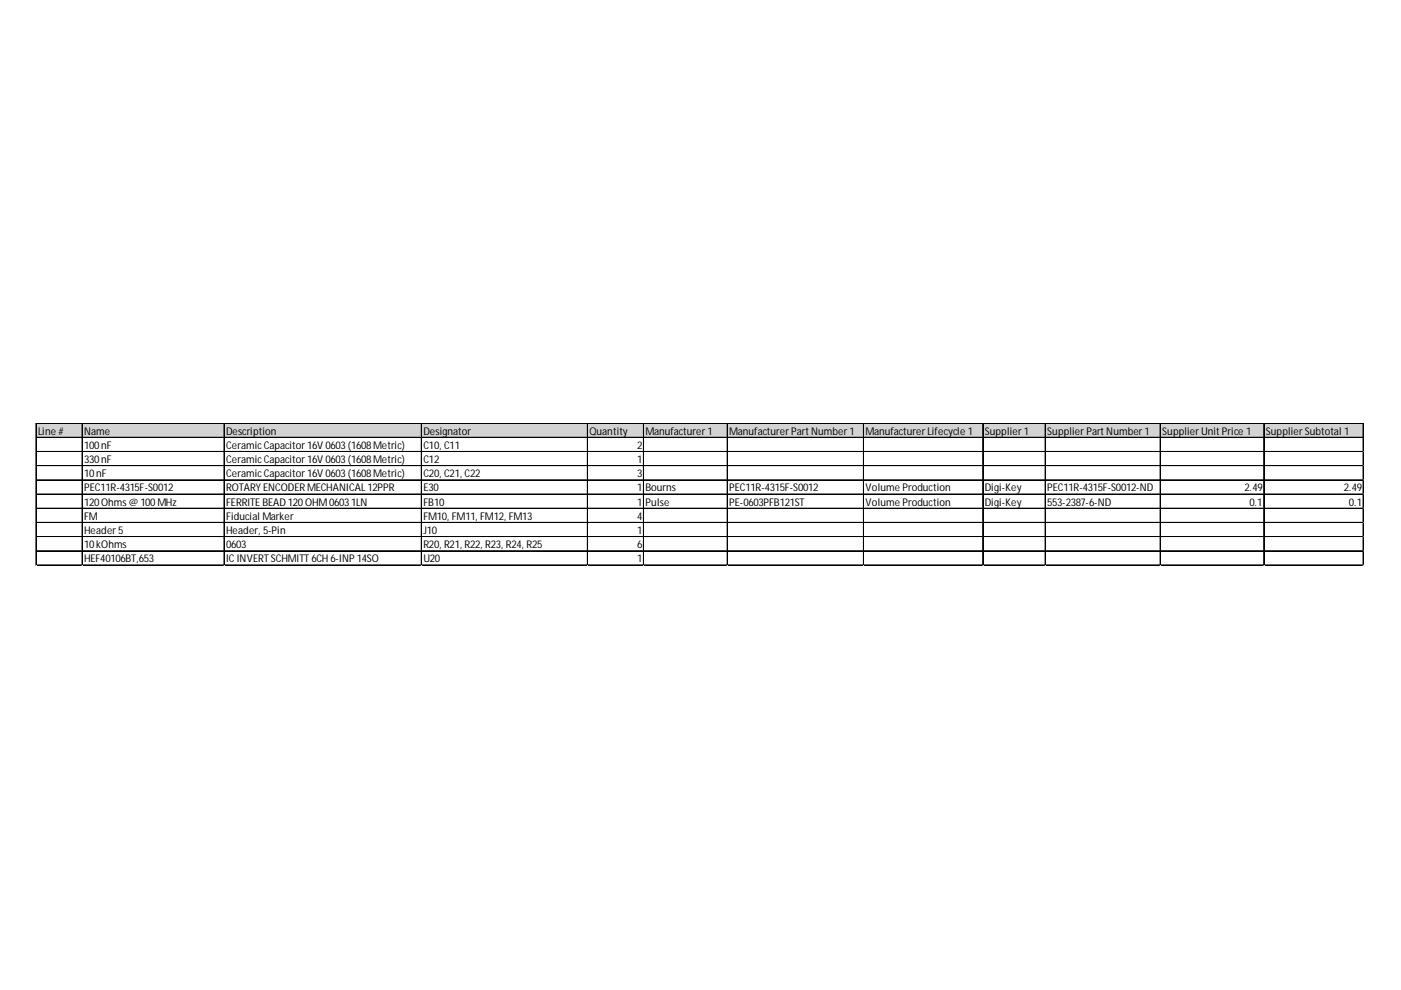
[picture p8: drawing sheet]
<svg xmlns="http://www.w3.org/2000/svg" width="297mm" height="210mm" viewBox="0 0 297 210" stroke-linecap="round" stroke-linejoin="round" font-family="sans-serif">
<defs><g id="words">
<g font-size="2.3">
<text x="8.1" y="92.1">Line #</text>
<text x="17.8" y="92.1">Name</text>
<text x="17.8" y="95.2">100nF</text>
<text x="47.9" y="92.1">Description</text>
<text x="47.9" y="95.2">CeramicCapacitor16V 0603(1608Metric)</text>
<text x="89.8" y="92.1">Designator</text>
<text x="89.8" y="95.2">C10, C11</text>
<text x="125" y="92.1">Quantity</text>
<text x="135.1" y="95.2">2</text>
<text x="136.9" y="92.1">Manufacturer1</text>
<text x="154.6" y="92.1">ManufacturerPartNumber1</text>
<text x="183.5" y="92.1">ManufacturerLifecycle 1</text>
<text x="208.8" y="92.1">Supplier1</text>
<text x="222" y="92.1">SupplierPartNumber1</text>
<text x="246.4" y="92.1">SupplierUnitPrice 1</text>
<text x="268.4" y="92.1">SupplierSubtotal 1</text>
<text x="17.8" y="98.2">330nF</text>
<text x="17.8" y="101.2">10nF</text>
<text x="47.9" y="98.2">CeramicCapacitor16V 0603(1608Metric)</text>
<text x="47.9" y="101.2">CeramicCapacitor16V 0603(1608Metric)</text>
<text x="89.8" y="98.2">C12</text>
<text x="89.8" y="101.2">C20, C21, C22</text>
<text x="135.1" y="98.2">1</text>
<text x="135.1" y="101.2">3</text>
<text x="17.8" y="104.2">PEC11R-4315F-S0012</text>
<text x="17.8" y="107.2">120Ohms@ 100MHz</text>
<text x="47.9" y="104.2">ROTARYENCODERMECHANICAL12PPR</text>
<text x="47.9" y="107.2">FERRITEBEAD 120OHM06031LN</text>
<text x="89.8" y="104.2">E30</text>
<text x="89.8" y="107.2">FB10</text>
<text x="135.1" y="104.2">1</text>
<text x="135.1" y="107.2">1</text>
<text x="136.9" y="104.2">Bourns</text>
<text x="136.9" y="107.2">Pulse</text>
<text x="154.6" y="104.2">PEC11R-4315F-S0012</text>
<text x="154.6" y="107.2">PE-0603PFB121ST</text>
<text x="183.5" y="104.2">Volume Production</text>
<text x="183.5" y="107.2">Volume Production</text>
<text x="208.8" y="104.2">Digi-Key</text>
<text x="208.8" y="107.2">Digi-Key</text>
<text x="222" y="104.2">PEC11R-4315F-S0012-ND</text>
<text x="222" y="107.2">553-2387-6-ND</text>
<text x="263.9" y="104.2">2.49</text>
<text x="264.9" y="107.2">0.1</text>
<text x="284.9" y="104.2">2.49</text>
<text x="286" y="107.2">0.1</text>
<text x="17.8" y="110.2">FM</text>
<text x="17.8" y="113.2">Header5</text>
<text x="47.9" y="110.2">Fiducial Marker</text>
<text x="47.9" y="113.2">Header, 5-Pin</text>
<text x="89.8" y="110.2">FM10, FM11, FM12, FM13</text>
<text x="89.8" y="113.2">J10</text>
<text x="135.1" y="110.2">4</text>
<text x="135.1" y="113.2">1</text>
<text x="17.8" y="116.2">10kOhms</text>
<text x="17.8" y="119.2">HEF40106BT,653</text>
<text x="47.9" y="116.2">0603</text>
<text x="47.9" y="119.2">ICINVERTSCHMITT6CH 6-INP14SO</text>
<text x="89.8" y="116.2">R20, R21, R22, R23, R24, R25</text>
<text x="89.8" y="119.2">U20</text>
<text x="135.1" y="116.2">6</text>
<text x="135.1" y="119.2">1</text>
</g>
</g></defs>
<path d="M7.7 89.8h281.5v3.1h-281.5z" fill="#d3d3d3"/>
<g fill="none" stroke="#000" stroke-width=".21">
<path d="M7.6 89.7v30.2M7.7 89.7v30.2M7.8 89.7h281.3M7.8 89.8h281.3M7.8 92.7h281.3M7.8 92.8h281.3M7.8 95.7h281.3M7.8 95.8h281.3M7.8 98.7h281.3M7.8 98.8h281.3M17.4 89.9v30M17.5 89.9v30"/>
<path d="M47.5 89.9v30M47.6 89.9v30M89.3 89.9v30M89.4 89.9v30M124.5 89.9v30M124.6 89.9v30M136.4 89.9v30M136.5 89.9v30M154.2 89.9v30M183.1 89.9v30M208.3 89.9v30M208.4 89.9v30"/>
<path d="M221.6 89.9v30M221.7 89.9v30M246 89.9v30M267.9 89.9v30M268 89.9v30M289 89.9v30M289.1 89.9v30M7.8 101.7h281.3M7.8 101.8h281.3M7.8 104.7h281.3M7.8 104.8h281.3M7.8 107.7h281.3"/>
<path d="M7.8 107.8h281.3M7.8 110.8h281.3M7.8 113.8h281.3M7.8 116.8h281.3M7.8 119.8h281.3"/>
</g>
<path d="M7.6 119.9v.1" fill="none" stroke="#d4d4d4" stroke-width=".21"/>
<path d="M7.6 119.9l.2 .1z" fill="#d4d4d4"/>
<path d="M17.4 119.9v.1" fill="none" stroke="#d4d4d4" stroke-width=".21"/>
<path d="M17.4 119.9l.1 .1z" fill="#d4d4d4"/>
<path d="M47.5 119.9v.1" fill="none" stroke="#d4d4d4" stroke-width=".21"/>
<path d="M47.5 119.9l.1 .1z" fill="#d4d4d4"/>
<path d="M89.3 119.9v.1" fill="none" stroke="#d4d4d4" stroke-width=".21"/>
<path d="M89.3 119.9l.2 .1z" fill="#d4d4d4"/>
<path d="M124.5 119.9v.1" fill="none" stroke="#d4d4d4" stroke-width=".21"/>
<path d="M124.5 119.9l.2 .1z" fill="#d4d4d4"/>
<path d="M136.4 119.9v.1" fill="none" stroke="#d4d4d4" stroke-width=".21"/>
<path d="M136.4 119.9l.2 .1z" fill="#d4d4d4"/>
<path d="M154.2 119.9v.1" fill="none" stroke="#d4d4d4" stroke-width=".21"/>
<path d="M154.2 119.9l.1 .1z" fill="#d4d4d4"/>
<path d="M183.1 119.9v.1" fill="none" stroke="#d4d4d4" stroke-width=".21"/>
<path d="M183.1 119.9l.1 .1z" fill="#d4d4d4"/>
<path d="M208.3 119.9v.1" fill="none" stroke="#d4d4d4" stroke-width=".21"/>
<path d="M208.3 119.9l.2 .1z" fill="#d4d4d4"/>
<path d="M221.6 119.9v.1" fill="none" stroke="#d4d4d4" stroke-width=".21"/>
<path d="M221.6 119.9l.1 .1z" fill="#d4d4d4"/>
<path d="M246 119.9v.1" fill="none" stroke="#d4d4d4" stroke-width=".21"/>
<path d="M246 119.9l.1 .1z" fill="#d4d4d4"/>
<path d="M267.9 119.9v.1" fill="none" stroke="#d4d4d4" stroke-width=".21"/>
<path d="M267.9 119.9l.2 .1z" fill="#d4d4d4"/>
<path d="M289 119.9v.1" fill="none" stroke="#d4d4d4" stroke-width=".21"/>
<path d="M289 119.9l.1 .1z" fill="#d4d4d4"/>
<path d="M289.1 95.7h.1" fill="none" stroke="#d4d4d4" stroke-width=".21"/>
<path d="M289.1 95.7l.1 .2z" fill="#d4d4d4"/>
<path d="M289.1 98.7h.1" fill="none" stroke="#d4d4d4" stroke-width=".21"/>
<path d="M289.1 98.7l.1 .2z" fill="#d4d4d4"/>
<path d="M289.1 101.7h.1" fill="none" stroke="#d4d4d4" stroke-width=".21"/>
<path d="M289.1 101.7l.1 .2z" fill="#d4d4d4"/>
<path d="M289.1 104.7h.1" fill="none" stroke="#d4d4d4" stroke-width=".21"/>
<path d="M289.1 104.7l.1 .2z" fill="#d4d4d4"/>
<path d="M289.1 107.7h.1" fill="none" stroke="#d4d4d4" stroke-width=".21"/>
<path d="M289.1 107.7l.1 .2z" fill="#d4d4d4"/>
<path d="M289.1 110.8h.1" fill="none" stroke="#d4d4d4" stroke-width=".21"/>
<path d="M289.1 110.8l.1 .1z" fill="#d4d4d4"/>
<path d="M289.1 113.8h.1" fill="none" stroke="#d4d4d4" stroke-width=".21"/>
<path d="M289.1 113.8l.1 .1z" fill="#d4d4d4"/>
<path d="M289.1 116.8h.1" fill="none" stroke="#d4d4d4" stroke-width=".21"/>
<path d="M289.1 116.8l.1 .1z" fill="#d4d4d4"/>
<path d="M289.1 119.8h.1" fill="none" stroke="#d4d4d4" stroke-width=".21"/>
<path d="M289.1 119.8l.1 .1z" fill="#d4d4d4"/>
<use href="#words"/>
</svg>
